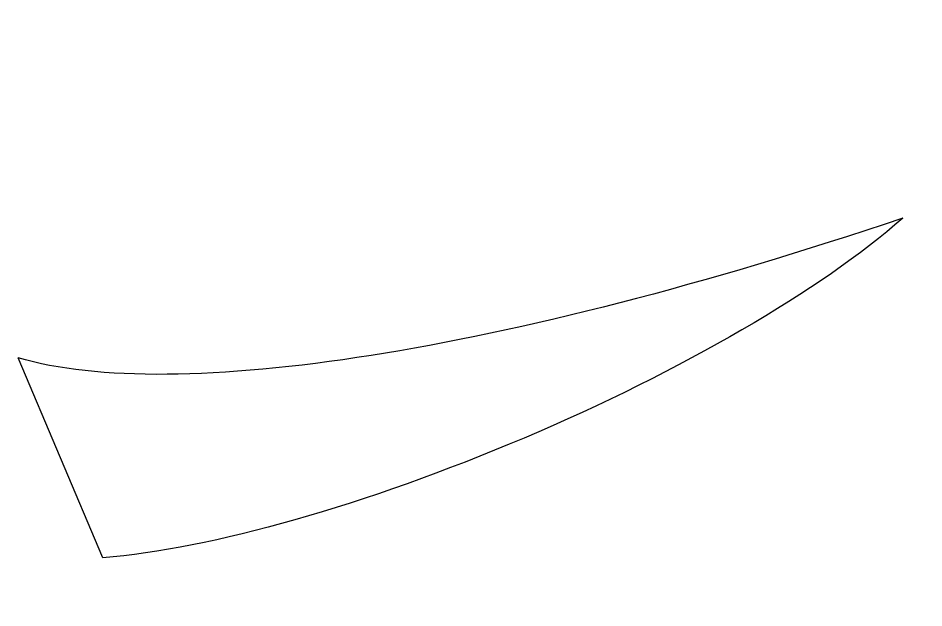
# Model space of a CAD drawing. Header units: metres. Extents: x 0.93 to 5.1, y 3.21 to 5.92.
import ezdxf

# ---------------------------------------------------------------- set-up
doc = ezdxf.new("R2010")
doc.units = ezdxf.units.M

# ---------------------------------------------------------------- blocks, each defined once
blk = doc.blocks.new('Inner')
at = {"elevation": 2}
blk.add_lwpolyline([(0, 0, 0.5), (2, 0), (2, 2, -0.25)], format="xyb", close=True, dxfattribs=at)
blk = doc.blocks.new('OuterBlock')
at = {"xscale": -2, "yscale": 0.5, "zscale": 1.5, "rotation": 23}
blk.add_blockref('Inner', (3, 1, 2), dxfattribs=at)

msp = doc.modelspace()

# ---------------------------------------------------------------- block references
msp.add_blockref('OuterBlock', (2, 4))

doc.saveas('drawing.dxf')
